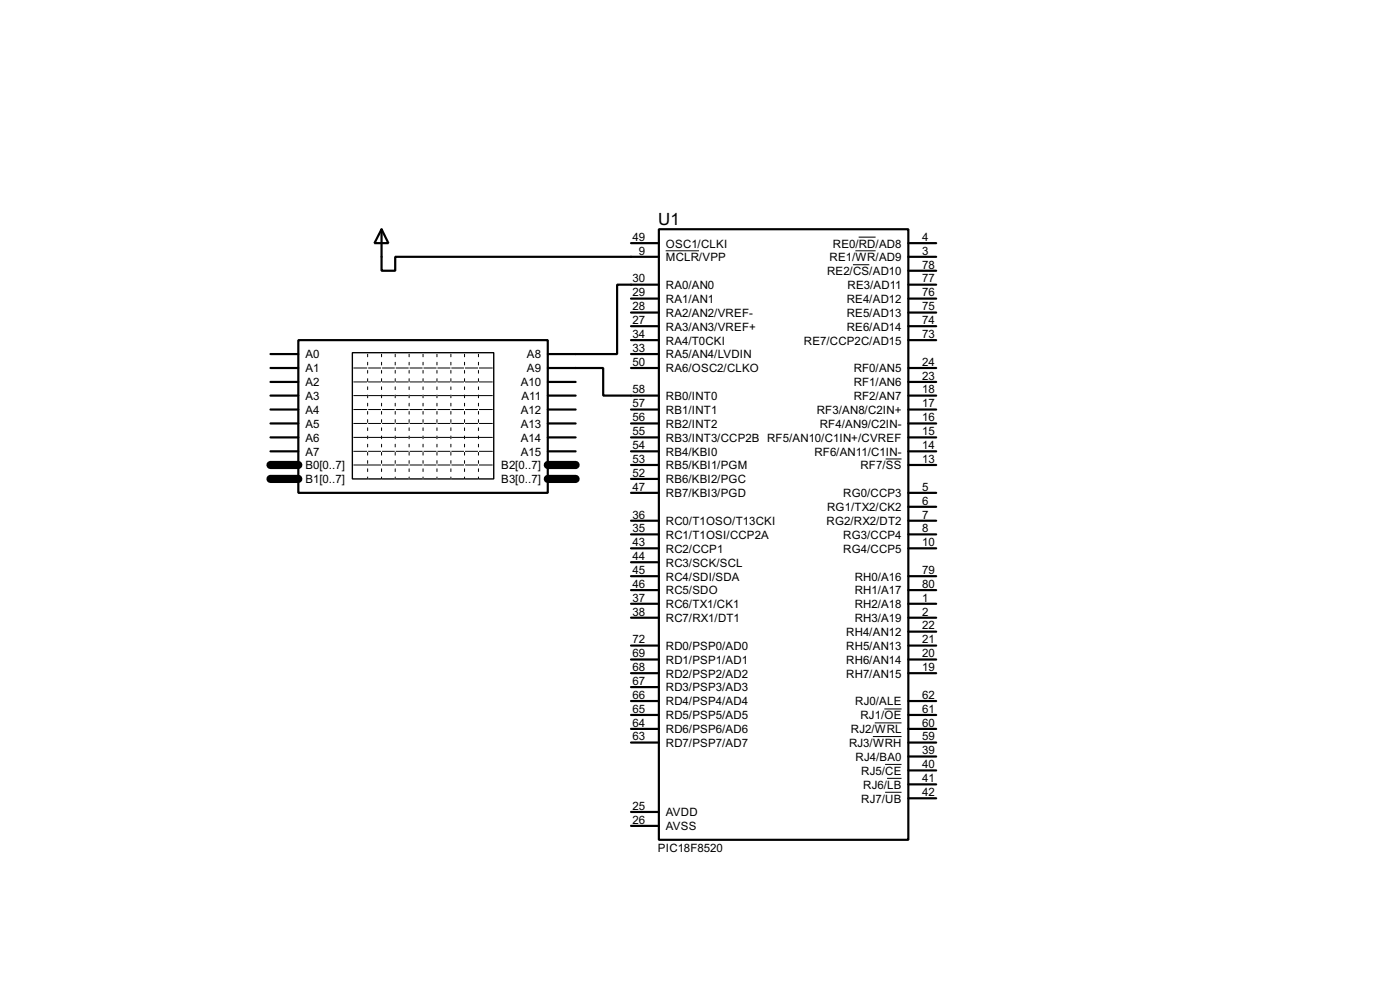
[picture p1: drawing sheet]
<svg xmlns="http://www.w3.org/2000/svg" width="256mm" height="180mm" viewBox="0 0 256 180" stroke-linecap="round" stroke-linejoin="round" font-family="sans-serif">
<defs><g id="words">
<text font-size="3.5" x="120.6" y="41.2">U1</text>
<g font-size="2.4">
<text x="115.9" y="44.1">49</text>
<text x="117" y="46.6">9</text>
<text x="122" y="47.8">MCLR/VPP</text>
<text x="122" y="45.3">OSC1/CLKI</text>
<text x="152" y="47.8">RE1/WR/AD9</text>
<text x="152.6" y="45.3">RE0/RD/AD8</text>
<text x="169" y="46.6">3</text>
<text x="169" y="44.1">4</text>
<text x="115.9" y="51.7">30</text>
<text x="122" y="52.9">RA0/AN0</text>
<text x="151.5" y="50.4">RE2/CS/AD10</text>
<text x="155.3" y="52.9">RE3/AD11</text>
<text x="169" y="49.2">78</text>
<text x="169" y="51.7">77</text>
<text x="115.9" y="59.3">27</text>
<text x="115.9" y="56.8">28</text>
<text x="115.9" y="54.3">29</text>
<text x="122" y="58">RA2/AN2/VREF-</text>
<text x="122" y="55.4">RA1/AN1</text>
<text x="155.1" y="55.4">RE4/AD12</text>
<text x="155.1" y="58">RE5/AD13</text>
<text x="169" y="54.3">76</text>
<text x="169" y="56.8">75</text>
<text x="169" y="59.3">74</text>
<text x="55.9" y="65.6">A0</text>
<text x="96.5" y="65.6">A8</text>
<text x="115.9" y="64.4">33</text>
<text x="115.9" y="61.9">34</text>
<text x="122" y="60.5">RA3/AN3/VREF+</text>
<text x="122" y="65.6">RA5/AN4/LVDIN</text>
<text x="122" y="63.1">RA4/T0CKI</text>
<text x="147.3" y="63.1">RE7/CCP2C/AD15</text>
<text x="155.1" y="60.5">RE6/AD14</text>
<text x="169" y="61.9">73</text>
<text x="55.9" y="68.1">A1</text>
<text x="55.9" y="70.7">A2</text>
<text x="95.4" y="70.7">A10</text>
<text x="96.5" y="68.1">A9</text>
<text x="115.9" y="72">58</text>
<text x="115.9" y="67">50</text>
<text x="122" y="68.1">RA6/OSC2/CLKO</text>
<text x="156.4" y="70.7">RF1/AN6</text>
<text x="156.4" y="68.1">RF0/AN5</text>
<text x="169" y="72">18</text>
<text x="169" y="69.5">23</text>
<text x="169" y="67">24</text>
<text x="55.9" y="73.2">A3</text>
<text x="55.9" y="75.8">A4</text>
<text x="95.4" y="75.8">A12</text>
<text x="95.5" y="73.2">A11</text>
<text x="115.9" y="74.6">57</text>
<text x="115.9" y="77.1">56</text>
<text x="122" y="73.2">RB0/INT0</text>
<text x="122" y="75.8">RB1/INT1</text>
<text x="149.6" y="75.8">RF3/AN8/C2IN+</text>
<text x="156.4" y="73.2">RF2/AN7</text>
<text x="169" y="74.6">17</text>
<text x="169" y="77.1">16</text>
<text x="55.9" y="78.3">A5</text>
<text x="55.9" y="80.8">A6</text>
<text x="55.9" y="83.4">A7</text>
<text x="95.4" y="78.3">A13</text>
<text x="95.4" y="80.8">A14</text>
<text x="95.4" y="83.4">A15</text>
<text x="115.9" y="79.7">55</text>
<text x="115.9" y="82.2">54</text>
<text x="122" y="78.3">RB2/INT2</text>
<text x="122" y="80.8">RB3/INT3/CCP2B RF5/AN10/C1IN+/CVREF</text>
<text x="122" y="83.4">RB4/KBI0</text>
<text x="149.2" y="83.4">RF6/AN11/C1IN-</text>
<text x="150.2" y="78.3">RF4/AN9/C2IN-</text>
<text x="169" y="79.7">15</text>
<text x="169" y="82.2">14</text>
<text x="55.9" y="85.9">B0[0..7]</text>
<text x="55.9" y="88.5">B1[0..7]</text>
<text x="91.8" y="85.9">B2[0..7]</text>
<text x="91.8" y="88.5">B3[0..7]</text>
<text x="115.9" y="84.7">53</text>
<text x="115.9" y="87.3">52</text>
<text x="115.9" y="89.8">47</text>
<text x="122" y="85.9">RB5/KBI1/PGM</text>
<text x="122" y="88.5">RB6/KBI2/PGC</text>
<text x="157.6" y="85.9">RF7/SS</text>
<text x="169" y="89.8">5</text>
<text x="169" y="84.7">13</text>
<text x="115.9" y="94.9">36</text>
<text x="122" y="91">RB7/KBI3/PGD</text>
<text x="151.5" y="93.6">RG1/TX2/CK2</text>
<text x="154.5" y="91">RG0/CCP3</text>
<text x="169" y="92.4">6</text>
<text x="169" y="94.9">7</text>
<text x="115.9" y="97.4">35</text>
<text x="115.9" y="100">43</text>
<text x="122" y="98.6">RC1/T1OSI/CCP2A</text>
<text x="122" y="96.1">RC0/T1OSO/T13CKI</text>
<text x="122" y="101.2">RC2/CCP1</text>
<text x="151.4" y="96.1">RG2/RX2/DT2</text>
<text x="154.5" y="98.6">RG3/CCP4</text>
<text x="154.5" y="101.2">RG4/CCP5</text>
<text x="169" y="97.4">8</text>
<text x="169" y="100">10</text>
<text x="115.9" y="107.6">46</text>
<text x="115.9" y="105.1">45</text>
<text x="115.9" y="102.5">44</text>
<text x="122" y="106.3">RC4/SDI/SDA</text>
<text x="122" y="103.7">RC3/SCK/SCL</text>
<text x="156.6" y="106.3">RH0/A16</text>
<text x="169" y="107.6">80</text>
<text x="169" y="105.1">79</text>
<text x="115.9" y="110.1">37</text>
<text x="115.9" y="112.7">38</text>
<text x="122" y="111.3">RC6/TX1/CK1</text>
<text x="122" y="113.9">RC7/RX1/DT1</text>
<text x="122" y="108.8">RC5/SDO</text>
<text x="156.6" y="111.3">RH2/A18</text>
<text x="156.6" y="113.9">RH3/A19</text>
<text x="156.6" y="108.8">RH1/A17</text>
<text x="169" y="110.1">1</text>
<text x="169" y="112.7">2</text>
<text x="115.9" y="117.8">72</text>
<text x="122" y="119">RD0/PSP0/AD0</text>
<text x="155" y="119">RH5/AN13</text>
<text x="155" y="116.4">RH4/AN12</text>
<text x="169" y="117.8">21</text>
<text x="169" y="115.2">22</text>
<text x="115.9" y="120.3">69</text>
<text x="115.9" y="122.8">68</text>
<text x="115.9" y="125.4">67</text>
<text x="122" y="121.5">RD1/PSP1/AD1</text>
<text x="122" y="124">RD2/PSP2/AD2</text>
<text x="155" y="124">RH7/AN15</text>
<text x="155" y="121.5">RH6/AN14</text>
<text x="169" y="122.8">19</text>
<text x="169" y="120.3">20</text>
<text x="115.9" y="127.9">66</text>
<text x="115.9" y="130.5">65</text>
<text x="122" y="126.6">RD3/PSP3/AD3</text>
<text x="122" y="129.1">RD4/PSP4/AD4</text>
<text x="122" y="131.7">RD5/PSP5/AD5</text>
<text x="156.7" y="129.1">RJ0/ALE</text>
<text x="157.6" y="131.7">RJ1/OE</text>
<text x="169" y="127.9">62</text>
<text x="169" y="130.5">61</text>
<text x="115.9" y="133">64</text>
<text x="115.9" y="135.5">63</text>
<text x="122" y="134.2">RD6/PSP6/AD6</text>
<text x="122" y="136.7">RD7/PSP7/AD7</text>
<text x="155.5" y="136.7">RJ3/WRH</text>
<text x="155.9" y="134.2">RJ2/WRL</text>
<text x="169" y="133">60</text>
<text x="169" y="135.5">59</text>
<text x="156.7" y="139.3">RJ4/BA0</text>
<text x="157.8" y="141.8">RJ5/CE</text>
<text x="169" y="138.1">39</text>
<text x="169" y="140.6">40</text>
<text x="169" y="143.2">41</text>
<text x="115.9" y="148.2">25</text>
<text x="122" y="149.4">AVDD</text>
<text x="157.8" y="146.9">RJ7/UB</text>
<text x="158.1" y="144.4">RJ6/LB</text>
<text x="169" y="145.7">42</text>
<text x="115.9" y="150.8">26</text>
<text x="120.5" y="155.9">PIC18F8520</text>
<text x="122" y="152">AVSS</text>
</g>
</g></defs>
<g fill="none" stroke="#000" stroke-width=".4">
<path d="M69.9 42l1.3 2.5h-2.6zM69.9 42v7.6h2.5v-2.6h48.3M115.6 44.5h5.1M115.6 59.7h5.1M115.6 57.2h5.1M115.6 54.7h5.1M120.7 42h45.7v111.7h-45.7zM120.7 52.1h-7.6v12.7h-12.7M166.4 47h5.1M166.4 44.5h5.1M166.4 59.7h5.1M166.4 57.2h5.1"/>
<path d="M166.4 54.7h5.1M166.4 52.1h5.1M166.4 49.6h5.1M49.6 72.4h5.1M49.6 69.9h5.1M49.6 67.4h5.1M49.6 64.8h5.1M49.6 75h5.1M49.6 77.5h5.1M54.7 62.3h45.7v27.9h-45.7zM100.4 67.4h10.1v5h10.2M100.4 72.4h5.1"/>
<path d="M100.4 69.9h5.1M100.4 75h5.1M100.4 77.5h5.1M115.6 67.4h5.1M115.6 64.8h5.1M115.6 62.3h5.1M115.6 75h5.1M115.6 77.5h5.1M166.4 72.4h5.1M166.4 69.9h5.1M166.4 67.4h5.1M166.4 62.3h5.1"/>
<path d="M166.4 75h5.1M166.4 77.5h5.1M49.6 80.1h5.1M49.6 82.6h5.1M100.4 80.1h5.1M100.4 82.6h5.1M115.6 90.2h5.1M115.6 95.3h5.1M115.6 97.8h5.1M115.6 85.1h5.1M115.6 80.1h5.1M115.6 82.6h5.1"/>
<path d="M115.6 87.7h5.1M166.4 90.2h5.1M166.4 92.8h5.1M166.4 95.3h5.1M166.4 97.8h5.1M166.4 85.1h5.1M166.4 80.1h5.1M166.4 82.6h5.1M115.6 110.5h5.1M115.6 113.1h5.1M115.6 100.4h5.1M115.6 118.2h5.1"/>
<path d="M115.6 108h5.1M115.6 105.5h5.1M115.6 102.9h5.1M166.4 110.5h5.1M166.4 113.1h5.1M166.4 100.4h5.1M166.4 118.2h5.1M166.4 115.6h5.1M166.4 108h5.1M166.4 105.5h5.1M115.6 123.2h5.1M115.6 120.7h5.1"/>
<path d="M115.6 125.8h5.1M115.6 128.3h5.1M115.6 130.9h5.1M115.6 133.4h5.1M115.6 135.9h5.1M166.4 123.2h5.1M166.4 120.7h5.1M166.4 128.3h5.1M166.4 130.9h5.1M166.4 133.4h5.1M166.4 135.9h5.1M166.4 138.5h5.1"/>
<path d="M115.6 148.6h5.1M115.6 151.2h5.1M166.4 141h5.1M166.4 143.6h5.1M166.4 146.1h5.1"/>
</g>
<g fill="none" stroke="#000" stroke-width=".18">
<path d="M122 45.9h6.1M156.3 48.5h3M156.7 45.9h3.7M157.3 43.4h3.1M64.8 67.4h25.4M64.8 69.9h25.4M64.8 72.4h25.4M64.8 75h25.4M64.8 77.5h25.4M64.8 80.1h25.4M64.8 82.6h25.4M64.8 85.1h25.4"/>
<path d="M162.3 84h2.9M159.9 134.8h5.3M160.3 132.3h4.9M162 129.8h3.2M162.2 139.9h3M162.2 145h3M162.5 142.5h2.7"/>
</g>
<path d="M64.6 64.6h25.9v23.1h-25.9z" fill="none" stroke="#000" stroke-width=".25"/>
<path d="M67.4 64.8v22.9M69.9 64.8v22.9M72.4 64.8v22.9M75 64.8v22.9M77.5 64.8v22.9M80.1 64.8v22.9M82.6 64.8v22.9M85.1 64.8v22.9M87.7 64.8v22.9" fill="none" stroke="#fff" stroke-width=".18"/>
<path d="M67.4 64.8v22.9M69.9 64.8v22.9M72.4 64.8v22.9M75 64.8v22.9M77.5 64.8v22.9M80.1 64.8v22.9M82.6 64.8v22.9M85.1 64.8v22.9M87.7 64.8v22.9" fill="none" stroke="#000" stroke-width=".18" stroke-dasharray=".5 1"/>
<path d="M49.6 85.1h5.1M49.6 87.7h5.1M100.4 85.1h5.1M100.4 87.7h5.1" fill="none" stroke="#000" stroke-width="1.5"/>
<use href="#words"/>
</svg>
